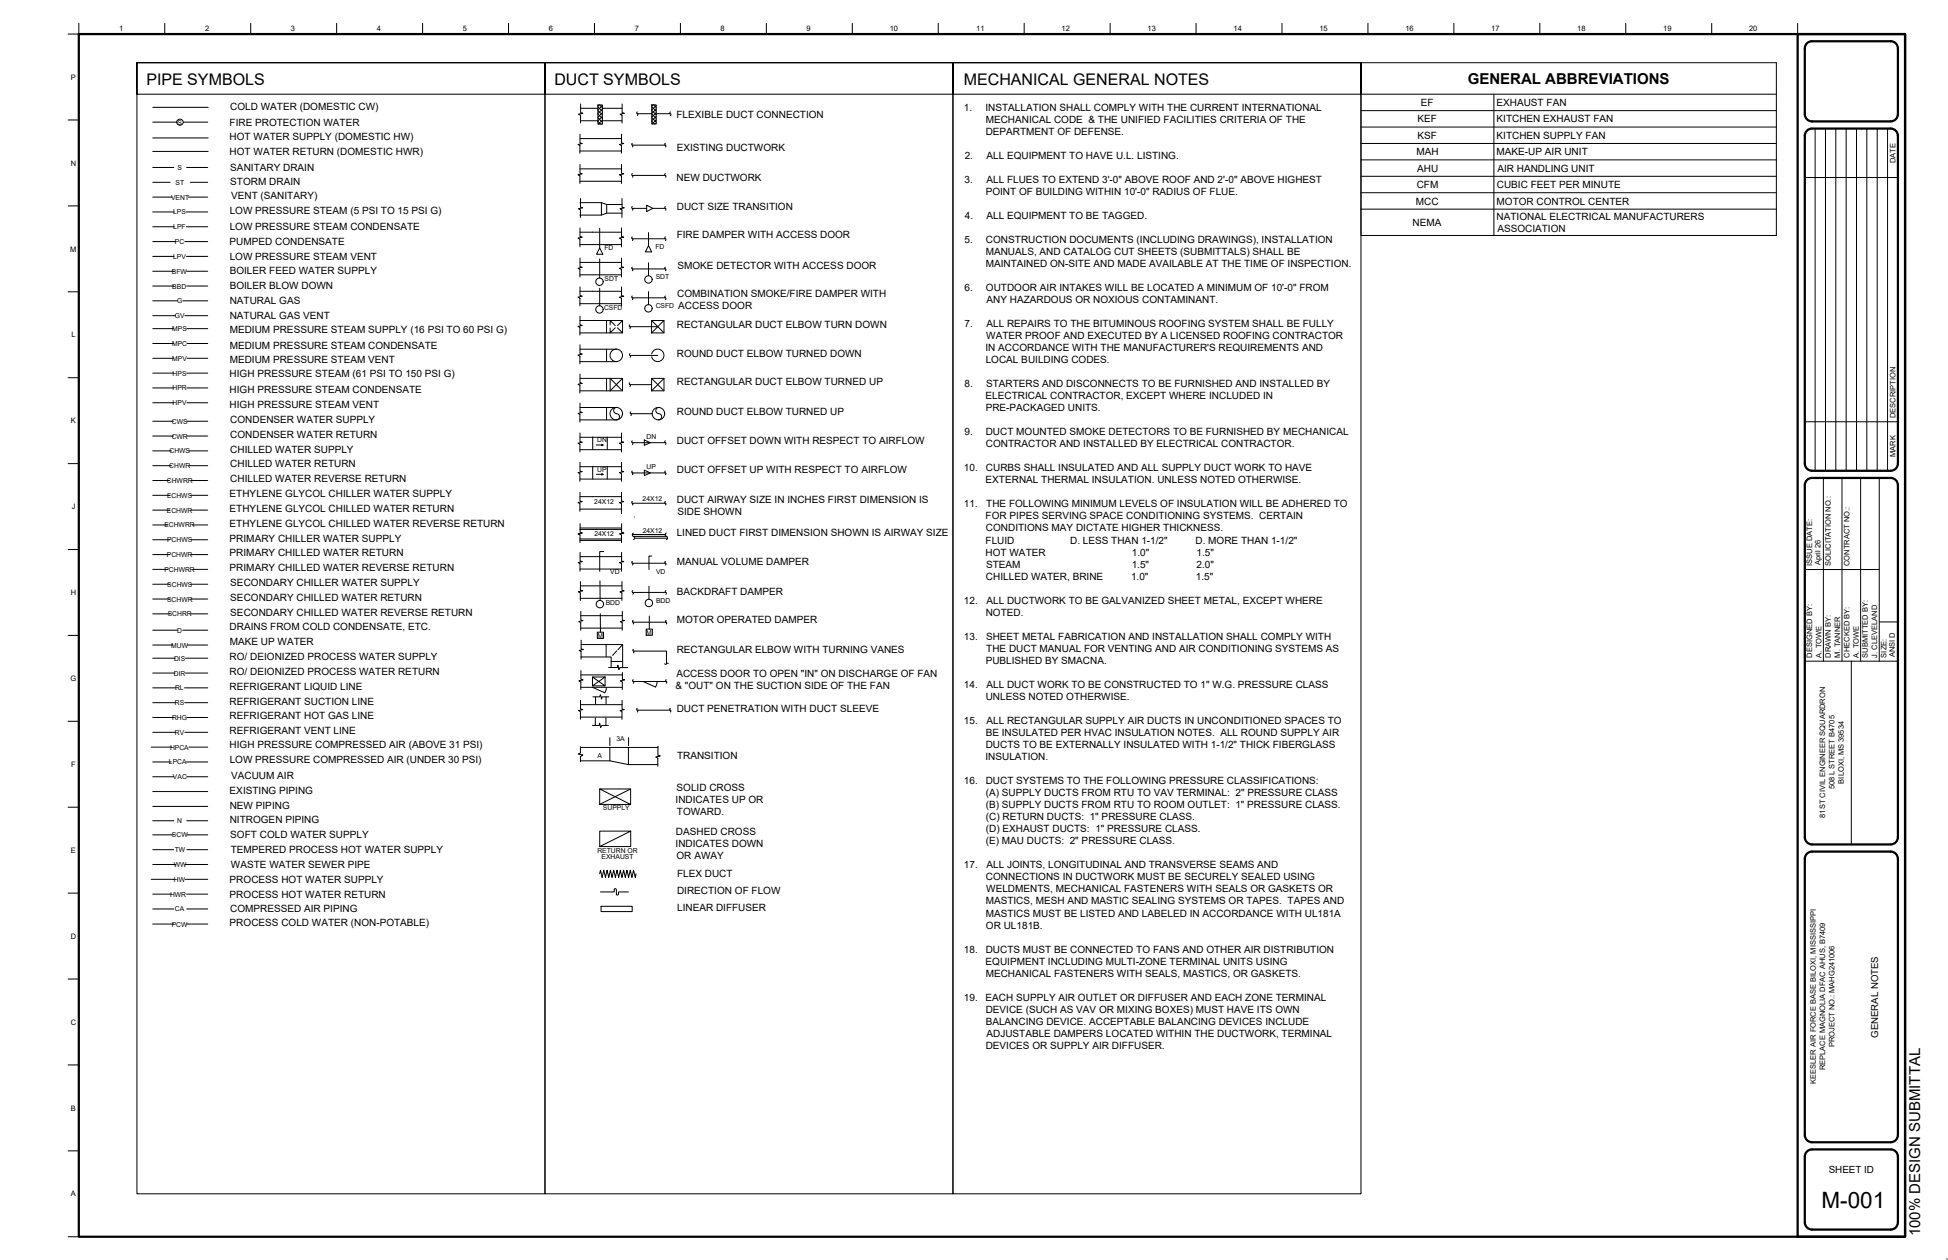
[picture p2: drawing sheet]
<svg xmlns="http://www.w3.org/2000/svg" width="864mm" height="559mm" viewBox="0 0 864 559" stroke-linecap="round" stroke-linejoin="round" font-family="sans-serif">
<defs><g id="words">
<text font-size="10" x="807.5" y="535.5">M-001</text>
<g font-size="7.1">
<text x="64.9" y="37.8">PIPE SYMBOLS</text>
<text x="245.8" y="37.8">DUCT SYMBOLS</text>
<text x="427.3" y="37.8">MECHANICAL GENERAL NOTES</text>
</g>
<g font-size="6.7">
<text x="650.7" y="37.2">GENERAL ABBREVIATIONS</text>
<text x="851.3" y="548.3" transform="rotate(-90 851.3 548.3)">100% DESIGN SUBMITTAL</text>
</g>
<g font-size="4.4">
<text x="629.9" y="47">EF</text>
<text x="663.4" y="47">EXHAUST FAN</text>
<text x="102.1" y="48.9">COLD WATER (DOMESTIC CW)</text>
<text x="299.9" y="52.3">FLEXIBLE DUCT CONNECTION</text>
<text x="427.3" y="49.1">1.</text>
<text x="436.9" y="49.1">INSTALLATION SHALL COMPLY WITH THE CURRENT INTERNATIONAL</text>
<text x="101.8" y="55.9">FIRE PROTECTION WATER</text>
<text x="437" y="54.4">MECHANICAL CODE &amp; THE UNIFIED FACILITIES CRITERIA OF THE</text>
<text x="437" y="59.8">DEPARTMENT OF DEFENSE.</text>
<text x="628.4" y="54.3">KEF</text>
<text x="663.5" y="54.3">KITCHEN EXHAUST FAN</text>
<text x="101.8" y="62.1">HOT WATER SUPPLY (DOMESTIC HW)</text>
<text x="628.4" y="61.6">KSF</text>
<text x="663.5" y="61.6">KITCHEN SUPPLY FAN</text>
<text x="101.8" y="68.7">HOT WATER RETURN (DOMESTIC HWR)</text>
<text x="300" y="67">EXISTING DUCTWORK</text>
<text x="427.7" y="70.4">2.</text>
<text x="437.3" y="70.4">ALL EQUIPMENT TO HAVE U.L. LISTING.</text>
<text x="627.9" y="68.9">MAH</text>
<text x="663.5" y="68.8">MAKE-UP AIR UNIT</text>
<text x="102.1" y="75.7">SANITARY DRAIN</text>
<text x="628.3" y="76.1">AHU</text>
<text x="663.8" y="76.1">AIR HANDLING UNIT</text>
<text x="102.1" y="82.3">STORM DRAIN</text>
<text x="300" y="80.5">NEW DUCTWORK</text>
<text x="427.6" y="81.1">3.</text>
<text x="437.3" y="81.1">ALL FLUES TO EXTEND 3'-0&quot; ABOVE ROOF AND 2'-0&quot; ABOVE HIGHEST</text>
<text x="628.1" y="83.4">CFM</text>
<text x="663.6" y="83.4">CUBIC FEET PER MINUTE</text>
<text x="102.5" y="88.4">VENT (SANITARY)</text>
<text x="437" y="86.4">POINT OF BUILDING WITHIN 10'-0&quot; RADIUS OF FLUE.</text>
<text x="101.9" y="95">LOW PRESSURE STEAM (5 PSI TO 15 PSI G)</text>
<text x="300" y="93">DUCT SIZE TRANSITION</text>
<text x="627.7" y="90.7">MCC</text>
<text x="663.5" y="90.7">MOTOR CONTROL CENTER</text>
<text x="101.9" y="102">LOW PRESSURE STEAM CONDENSATE</text>
<text x="427.7" y="97.1">4.</text>
<text x="437.3" y="97.1">ALL EQUIPMENT TO BE TAGGED.</text>
<text x="626.2" y="100.2">NEMA</text>
<text x="663.5" y="97.5">NATIONAL ELECTRICAL MANUFACTURERS</text>
<text x="300" y="105.6">FIRE DAMPER WITH ACCESS DOOR</text>
<text x="427.6" y="107.7">5.</text>
<text x="437.1" y="107.7">CONSTRUCTION DOCUMENTS (INCLUDING DRAWINGS), INSTALLATION</text>
<text x="663.8" y="102.8">ASSOCIATION</text>
<text x="101.8" y="108.6">PUMPED CONDENSATE</text>
<text x="437" y="113.1">MANUALS, AND CATALOG CUT SHEETS (SUBMITTALS) SHALL BE</text>
<text x="101.9" y="115.1">LOW PRESSURE STEAM VENT</text>
<text x="300.3" y="119.1">SMOKE DETECTOR WITH ACCESS DOOR</text>
<text x="437" y="118.4">MAINTAINED ON-SITE AND MADE AVAILABLE AT THE TIME OF INSPECTION.</text>
<text x="101.9" y="121.7">BOILER FEED WATER SUPPLY</text>
<text x="101.9" y="128.3">BOILER BLOW DOWN</text>
<text x="300.3" y="131.8">COMBINATION SMOKE/FIRE DAMPER WITH</text>
<text x="427.6" y="129">6.</text>
<text x="437.1" y="129">OUTDOOR AIR INTAKES WILL BE LOCATED A MINIMUM OF 10'-0&quot; FROM</text>
<text x="101.9" y="134.9">NATURAL GAS</text>
<text x="300.7" y="137.2">ACCESS DOOR</text>
<text x="437.3" y="134.4">ANY HAZARDOUS OR NOXIOUS CONTAMINANT.</text>
<text x="101.9" y="141.5">NATURAL GAS VENT</text>
<text x="101.9" y="147.6">MEDIUM PRESSURE STEAM SUPPLY (16 PSI TO 60 PSI G)</text>
<text x="300" y="145.7">RECTANGULAR DUCT ELBOW TURN DOWN</text>
<text x="427.6" y="145">7.</text>
<text x="437.3" y="145">ALL REPAIRS TO THE BITUMINOUS ROOFING SYSTEM SHALL BE FULLY</text>
<text x="101.9" y="154.6">MEDIUM PRESSURE STEAM CONDENSATE</text>
<text x="436.9" y="155.7">IN ACCORDANCE WITH THE MANUFACTURER'S REQUIREMENTS AND</text>
<text x="437.3" y="150.4">WATER PROOF AND EXECUTED BY A LICENSED ROOFING CONTRACTOR</text>
<text x="101.9" y="161.2">MEDIUM PRESSURE STEAM VENT</text>
<text x="300" y="158.3">ROUND DUCT ELBOW TURNED DOWN</text>
<text x="437" y="161.1">LOCAL BUILDING CODES.</text>
<text x="101.8" y="167.3">HIGH PRESSURE STEAM (61 PSI TO 150 PSI G)</text>
<text x="300" y="170.9">RECTANGULAR DUCT ELBOW TURNED UP</text>
<text x="427.6" y="171.7">8.</text>
<text x="437.1" y="171.7">STARTERS AND DISCONNECTS TO BE FURNISHED AND INSTALLED BY</text>
<text x="101.8" y="174.4">HIGH PRESSURE STEAM CONDENSATE</text>
<text x="437" y="177.1">ELECTRICAL CONTRACTOR, EXCEPT WHERE INCLUDED IN</text>
<text x="101.8" y="180.9">HIGH PRESSURE STEAM VENT</text>
<text x="300" y="184">ROUND DUCT ELBOW TURNED UP</text>
<text x="437" y="182.4">PRE-PACKAGED UNITS.</text>
<text x="102.1" y="187.5">CONDENSER WATER SUPPLY</text>
<text x="102.1" y="194.1">CONDENSER WATER RETURN</text>
<text x="300" y="196.9">DUCT OFFSET DOWN WITH RESPECT TO AIRFLOW</text>
<text x="427.6" y="193">9.</text>
<text x="437" y="193">DUCT MOUNTED SMOKE DETECTORS TO BE FURNISHED BY MECHANICAL</text>
<text x="102.1" y="200.7">CHILLED WATER SUPPLY</text>
<text x="437.1" y="198.4">CONTRACTOR AND INSTALLED BY ELECTRICAL CONTRACTOR.</text>
<text x="102.1" y="207.3">CHILLED WATER RETURN</text>
<text x="300" y="209.7">DUCT OFFSET UP WITH RESPECT TO AIRFLOW</text>
<text x="427.3" y="209">10.</text>
<text x="437.1" y="209">CURBS SHALL INSULATED AND ALL SUPPLY DUCT WORK TO HAVE</text>
<text x="102.1" y="213.8">CHILLED WATER REVERSE RETURN</text>
<text x="437" y="214.4">EXTERNAL THERMAL INSULATION. UNLESS NOTED OTHERWISE.</text>
<text x="101.8" y="220.4">ETHYLENE GLYCOL CHILLER WATER SUPPLY</text>
<text x="101.8" y="227">ETHYLENE GLYCOL CHILLED WATER RETURN</text>
<text x="300" y="223.1">DUCT AIRWAY SIZE IN INCHES FIRST DIMENSION IS</text>
<text x="427.3" y="225">11.</text>
<text x="437.2" y="225">THE FOLLOWING MINIMUM LEVELS OF INSULATION WILL BE ADHERED TO</text>
<text x="101.8" y="233.6">ETHYLENE GLYCOL CHILLED WATER REVERSE RETURN</text>
<text x="300.3" y="228.4">SIDE SHOWN</text>
<text x="437" y="230.4">FOR PIPES SERVING SPACE CONDITIONING SYSTEMS. CERTAIN</text>
<text x="300" y="237.7">LINED DUCT FIRST DIMENSION SHOWN IS AIRWAY SIZE</text>
<text x="437.1" y="235.7">CONDITIONS MAY DICTATE HIGHER THICKNESS.</text>
<text x="101.8" y="240.2">PRIMARY CHILLER WATER SUPPLY</text>
<text x="437" y="241">FLUID</text>
<text x="474.4" y="241">D. LESS THAN 1-1/2&quot;</text>
<text x="530" y="241">D. MORE THAN 1-1/2&quot;</text>
<text x="101.8" y="246.7">PRIMARY CHILLED WATER RETURN</text>
<text x="300" y="250.8">MANUAL VOLUME DAMPER</text>
<text x="437" y="246.4">HOT WATER</text>
<text x="437.1" y="251.8">STEAM</text>
<text x="501.7" y="251.8">1.5&quot;</text>
<text x="501.8" y="246.4">1.0&quot;</text>
<text x="530.4" y="251.8">2.0&quot;</text>
<text x="530.5" y="246.4">1.5&quot;</text>
<text x="101.8" y="253.3">PRIMARY CHILLED WATER REVERSE RETURN</text>
<text x="437.1" y="257.1">CHILLED WATER, BRINE</text>
<text x="501.4" y="257.1">1.0&quot;</text>
<text x="530.1" y="257.1">1.5&quot;</text>
<text x="102.1" y="259.9">SECONDARY CHILLER WATER SUPPLY</text>
<text x="300.1" y="263.7">BACKDRAFT DAMPER</text>
<text x="102.1" y="266.5">SECONDARY CHILLED WATER RETURN</text>
<text x="427.3" y="267.7">12.</text>
<text x="437.3" y="267.7">ALL DUCTWORK TO BE GALVANIZED SHEET METAL, EXCEPT WHERE</text>
<text x="102.1" y="273">SECONDARY CHILLED WATER REVERSE RETURN</text>
<text x="437" y="273.1">NOTED.</text>
<text x="101.8" y="279.3">DRAINS FROM COLD CONDENSATE, ETC.</text>
<text x="300" y="276.5">MOTOR OPERATED DAMPER</text>
<text x="101.9" y="286.2">MAKE UP WATER</text>
<text x="427.3" y="283.7">13.</text>
<text x="437.1" y="283.7">SHEET METAL FABRICATION AND INSTALLATION SHALL COMPLY WITH</text>
<text x="101.8" y="292.8">RO/ DEIONIZED PROCESS WATER SUPPLY</text>
<text x="300" y="289.8">RECTANGULAR ELBOW WITH TURNING VANES</text>
<text x="437.2" y="289.1">THE DUCT MANUAL FOR VENTING AND AIR CONDITIONING SYSTEMS AS</text>
<text x="101.8" y="299.4">RO/ DEIONIZED PROCESS WATER RETURN</text>
<text x="437" y="294.4">PUBLISHED BY SMACNA.</text>
<text x="101.8" y="305.8">REFRIGERANT LIQUID LINE</text>
<text x="299.5" y="305.7">&amp; &quot;OUT&quot; ON THE SUCTION SIDE OF THE FAN</text>
<text x="299.8" y="300.3">ACCESS DOOR TO OPEN &quot;IN&quot; ON DISCHARGE OF FAN</text>
<text x="427.3" y="305.1">14.</text>
<text x="437.3" y="305.1">ALL DUCT WORK TO BE CONSTRUCTED TO 1&quot; W.G. PRESSURE CLASS</text>
<text x="437" y="310.4">UNLESS NOTED OTHERWISE.</text>
<text x="101.8" y="312.5">REFRIGERANT SUCTION LINE</text>
<text x="300" y="316">DUCT PENETRATION WITH DUCT SLEEVE</text>
<text x="101.8" y="319.1">REFRIGERANT HOT GAS LINE</text>
<text x="427.3" y="321">15.</text>
<text x="437.3" y="321">ALL RECTANGULAR SUPPLY AIR DUCTS IN UNCONDITIONED SPACES TO</text>
<text x="101.8" y="325.7">REFRIGERANT VENT LINE</text>
<text x="437" y="326.4">BE INSULATED PER HVAC INSULATION NOTES. ALL ROUND SUPPLY AIR</text>
<text x="101.8" y="331.8">HIGH PRESSURE COMPRESSED AIR (ABOVE 31 PSI)</text>
<text x="437" y="331.7">DUCTS TO BE EXTERNALLY INSULATED WITH 1-1/2&quot; THICK FIBERGLASS</text>
<text x="101.9" y="338.4">LOW PRESSURE COMPRESSED AIR (UNDER 30 PSI)</text>
<text x="300.1" y="336.7">TRANSITION</text>
<text x="436.9" y="337.1">INSULATION.</text>
<text x="102.5" y="345.4">VACUUM AIR</text>
<text x="427.3" y="347.7">16.</text>
<text x="437" y="347.7">DUCT SYSTEMS TO THE FOLLOWING PRESSURE CLASSIFICATIONS:</text>
<text x="101.8" y="352">EXISTING PIPING</text>
<text x="300" y="350.6">SOLID CROSS</text>
<text x="437" y="353.1">(A) SUPPLY DUCTS FROM RTU TO VAV TERMINAL: 2&quot; PRESSURE CLASS</text>
<text x="101.9" y="358.6">NEW PIPING</text>
<text x="299.5" y="356">INDICATES UP OR</text>
<text x="437" y="358.4">(B) SUPPLY DUCTS FROM RTU TO ROOM OUTLET: 1&quot; PRESSURE CLASS.</text>
<text x="101.9" y="365.1">NITROGEN PIPING</text>
<text x="300.1" y="361.3">TOWARD.</text>
<text x="437" y="363.8">(C) RETURN DUCTS: 1&quot; PRESSURE CLASS.</text>
<text x="102.1" y="371.7">SOFT COLD WATER SUPPLY</text>
<text x="299.7" y="370.3">DASHED CROSS</text>
<text x="437" y="369.1">(D) EXHAUST DUCTS: 1&quot; PRESSURE CLASS.</text>
<text x="299.5" y="375.7">INDICATES DOWN</text>
<text x="437" y="374.5">(E) MAU DUCTS: 2&quot; PRESSURE CLASS.</text>
<text x="102.3" y="378.3">TEMPERED PROCESS HOT WATER SUPPLY</text>
<text x="299.9" y="381">OR AWAY</text>
<text x="102.4" y="384.9">WASTE WATER SEWER PIPE</text>
<text x="300.1" y="388.9">FLEX DUCT</text>
<text x="427.3" y="385.1">17.</text>
<text x="437.3" y="385.1">ALL JOINTS, LONGITUDINAL AND TRANSVERSE SEAMS AND</text>
<text x="101.8" y="391.5">PROCESS HOT WATER SUPPLY</text>
<text x="437.1" y="390.4">CONNECTIONS IN DUCTWORK MUST BE SECURELY SEALED USING</text>
<text x="437.3" y="395.8">WELDMENTS, MECHANICAL FASTENERS WITH SEALS OR GASKETS OR</text>
<text x="101.8" y="398">PROCESS HOT WATER RETURN</text>
<text x="300.2" y="396.4">DIRECTION OF FLOW</text>
<text x="437" y="401.1">MASTICS, MESH AND MASTIC SEALING SYSTEMS OR TAPES. TAPES AND</text>
<text x="102.1" y="404.6">COMPRESSED AIR PIPING</text>
<text x="300.2" y="403.8">LINEAR DIFFUSER</text>
<text x="437" y="406.5">MASTICS MUST BE LISTED AND LABELED IN ACCORDANCE WITH UL181A</text>
<text x="101.8" y="410.7">PROCESS COLD WATER (NON-POTABLE)</text>
<text x="437.1" y="411.8">OR UL181B.</text>
<text x="427.3" y="422.5">18.</text>
<text x="437" y="422.5">DUCTS MUST BE CONNECTED TO FANS AND OTHER AIR DISTRIBUTION</text>
<text x="437" y="427.8">EQUIPMENT INCLUDING MULTI-ZONE TERMINAL UNITS USING</text>
<text x="437" y="433.2">MECHANICAL FASTENERS WITH SEALS, MASTICS, OR GASKETS.</text>
<text x="427.3" y="443.8">19.</text>
<text x="437" y="443.8">EACH SUPPLY AIR OUTLET OR DIFFUSER AND EACH ZONE TERMINAL</text>
<text x="437" y="449.2">DEVICE (SUCH AS VAV OR MIXING BOXES) MUST HAVE ITS OWN</text>
<text x="437" y="454.5">BALANCING DEVICE. ACCEPTABLE BALANCING DEVICES INCLUDE</text>
<text x="437.3" y="459.8">ADJUSTABLE DAMPERS LOCATED WITHIN THE DUCTWORK, TERMINAL</text>
<text x="437" y="465.2">DEVICES OR SUPPLY AIR DIFFUSER.</text>
<text x="810.7" y="520.2">SHEET ID</text>
</g>
<text font-size="4.3" x="832.6" y="460.2" transform="rotate(-90 832.6 460.2)">GENERAL NOTES</text>
<g font-size="3.3">
<text x="52.9" y="13.9">1</text>
<text x="90.9" y="13.9">2</text>
<text x="129" y="13.9">3</text>
<text x="167.1" y="13.9">4</text>
<text x="205.2" y="13.9">5</text>
<text x="243.3" y="13.9">6</text>
<text x="281.4" y="13.9">7</text>
<text x="319.5" y="13.9">8</text>
<text x="357.6" y="13.9">9</text>
<text x="394.5" y="13.9">10</text>
<text x="432.8" y="13.9">11</text>
<text x="470.7" y="13.9">12</text>
<text x="508.8" y="13.9">13</text>
<text x="546.9" y="13.9">14</text>
<text x="584.9" y="13.9">15</text>
<text x="623" y="13.9">16</text>
<text x="661.1" y="13.9">17</text>
<text x="699.2" y="13.9">18</text>
<text x="737.3" y="13.9">19</text>
<text x="775.4" y="13.9">20</text>
<text x="31.5" y="35.3">P</text>
<text x="31.4" y="73.4">N</text>
<text x="840.3" y="72.3" transform="rotate(-90 840.3 72.3)">DATE</text>
<text x="31.1" y="111.5">M</text>
<text x="31.7" y="149.6">L</text>
<text x="840.3" y="185.5" transform="rotate(-90 840.3 185.5)">DESCRIPTION</text>
<text x="31.4" y="187.7">K</text>
<text x="840.3" y="202.7" transform="rotate(-90 840.3 202.7)">MARK</text>
<text x="31.9" y="225.8">J</text>
<text x="803.4" y="251" transform="rotate(-90 803.4 251)">ISSUE DATE:</text>
<text x="807.1" y="250.8" transform="rotate(-90 807.1 250.8)">April 26</text>
<text x="811.6" y="251" transform="rotate(-90 811.6 251)">SOLICITATION NO.:</text>
<text x="819.9" y="251" transform="rotate(-90 819.9 251)">CONTRACT NO.:</text>
<text x="31.4" y="263.9">H</text>
<text x="803.4" y="291.6" transform="rotate(-90 803.4 291.6)">DESIGNED BY:</text>
<text x="807.5" y="291.6" transform="rotate(-90 807.5 291.6)">A. TOWE</text>
<text x="811.6" y="291.6" transform="rotate(-90 811.6 291.6)">DRAWN BY:</text>
<text x="815.7" y="291.6" transform="rotate(-90 815.7 291.6)">M. TANNER</text>
<text x="819.9" y="291.6" transform="rotate(-90 819.9 291.6)">CHECKED BY:</text>
<text x="824" y="291.6" transform="rotate(-90 824 291.6)">A. TOWE</text>
<text x="828.1" y="291.6" transform="rotate(-90 828.1 291.6)">SUBMITTED BY:</text>
<text x="832.3" y="291.6" transform="rotate(-90 832.3 291.6)">J. CLEVELAND</text>
<text x="836.4" y="291.6" transform="rotate(-90 836.4 291.6)">SIZE:</text>
<text x="840.1" y="291.4" transform="rotate(-90 840.1 291.4)">ANSI D</text>
<text x="31.2" y="302">G</text>
<text x="31.6" y="340.1">F</text>
<text x="817.4" y="347.5" transform="rotate(-90 817.4 347.5)">BILOXI, MS 39534</text>
<text x="813.3" y="350.1" transform="rotate(-90 813.3 350.1)">508 L STREET B4705</text>
<text x="809.1" y="362.7" transform="rotate(-90 809.1 362.7)">81ST CIVIL ENGINEER SQUARDRON</text>
<text x="31.5" y="378.2">E</text>
<text x="31.3" y="416.3">D</text>
<text x="31.3" y="454.4">C</text>
<text x="813.3" y="464.5" transform="rotate(-90 813.3 464.5)">PROJECT NO.: MAHG241006</text>
<text x="809.1" y="474.7" transform="rotate(-90 809.1 474.7)">REPLACE MAGNOLIA DFAC AHUS, B7409</text>
<text x="805" y="480.6" transform="rotate(-90 805 480.6)">KEESLER AIR FORCE BASE BILOXI, MISSISSIPPI</text>
<text x="31.5" y="492.5">B</text>
<text x="31.4" y="530.6">A</text>
</g>
<g font-size="3">
<text x="78.7" y="55.3">S</text>
<text x="78.7" y="75.4">S</text>
<text x="77.8" y="82">ST</text>
<text x="75.9" y="88.5">VENT</text>
<text x="76.7" y="95.1">LPS</text>
<text x="76.8" y="101.7">LPF</text>
<text x="77.6" y="108.2">PC</text>
<text x="268" y="111.1">FD</text>
<text x="290.6" y="110.6">FD</text>
<text x="76.7" y="114.8">LPV</text>
<text x="76.2" y="121.4">BFW</text>
<text x="268.1" y="124.4">SDT</text>
<text x="290.7" y="124">SDT</text>
<text x="76.4" y="128">BBD</text>
<text x="78.5" y="134.5">G</text>
<text x="267.8" y="137.4">CSFD</text>
<text x="290.7" y="136.8">CSFD</text>
<text x="77.5" y="141.1">GV</text>
<text x="76.4" y="146.9">MPS</text>
<text x="76.3" y="153.5">MPC</text>
<text x="76.4" y="160">MPV</text>
<text x="76.5" y="166.6">HPS</text>
<text x="76.5" y="173.2">HPR</text>
<text x="76.5" y="179.7">HPV</text>
<text x="76.2" y="187.9">CWS</text>
<text x="76.1" y="194.5">CWR</text>
<text x="264.7" y="196.2">DN</text>
<text x="286.6" y="194.6">DN</text>
<text x="75.1" y="201.1">CHWS</text>
<text x="75" y="207.6">CHWR</text>
<text x="264.7" y="209.3">UP</text>
<text x="286.6" y="208">UP</text>
<text x="74" y="214.2">CHWRR</text>
<text x="74" y="220.8">ECHWS</text>
<text x="74" y="227.4">ECHWR</text>
<text x="263.5" y="223.7">24X12</text>
<text x="284.9" y="222.3">24X12</text>
<text x="72.9" y="233.9">ECHWRR</text>
<text x="263.5" y="237.6">24X12</text>
<text x="284.9" y="236.2">24X12</text>
<text x="74.1" y="240.5">PCHWS</text>
<text x="74" y="247.1">PCHWR</text>
<text x="72.9" y="253.6">PCHWRR</text>
<text x="270.5" y="254.5">VD</text>
<text x="290.9" y="254.4">VD</text>
<text x="74.1" y="260.2">SCHWS</text>
<text x="74.1" y="266.8">SCHWR</text>
<text x="268.6" y="268.1">BDD</text>
<text x="290.8" y="267.4">BDD</text>
<text x="74.4" y="273.3">SCHRR</text>
<text x="78.6" y="280.6">D</text>
<text x="286.5" y="281.5">M</text>
<text x="75.9" y="287.2">MUW</text>
<text x="264.8" y="282.9">M</text>
<text x="77.2" y="293">DIS</text>
<text x="77.1" y="299.6">DIR</text>
<text x="77.6" y="306.2">RL</text>
<text x="77.5" y="312.8">RS</text>
<text x="76.3" y="319.3">RHG</text>
<text x="77.5" y="325.9">RV</text>
<text x="273.3" y="328.4">3A</text>
<text x="75.4" y="332.5">HPCA</text>
<text x="74.9" y="339">LPCA</text>
<text x="264.9" y="336.4">A</text>
<text x="76.7" y="345.6">VAC</text>
<text x="267.3" y="359.3">SUPPLY</text>
<text x="78.6" y="365.1">N</text>
<text x="76.2" y="371.4">SCW</text>
<text x="77.4" y="378">TW</text>
<text x="264.8" y="378.1">RETURN OR</text>
<text x="266.7" y="381.1">EXHAUST</text>
<text x="77" y="384.5">WW</text>
<text x="77.1" y="391.1">HW</text>
<text x="75.4" y="397.7">HWR</text>
<text x="77.5" y="404.2">CA</text>
<text x="76.1" y="410.9">PCW</text>
</g>
</g></defs>
<!-- layer: 0 -->
<g fill="none" stroke="#000" stroke-width=".44">
<path d="M34.9 10.4v4.7h-4.7M73 10.4v4.7M111.1 10.4v4.7M149.2 10.4v4.7M187.3 10.4v4.7M225.4 10.4v4.7M263.5 10.4v4.7M301.6 10.4v4.7M339.7 10.4v4.7M377.8 10.4v4.7M415.9 10.4v4.7M454 10.4v4.7"/>
<path d="M492.1 10.4v4.7M530.2 10.4v4.7M568.3 10.4v4.7M606.4 10.4v4.7M644.5 10.4v4.7M682.6 10.4v4.7M720.7 10.4v4.7M758.8 10.4v4.7M796.9 10.4v4.7M60.7 27.8v14h180.9v-14h-180.9h180.9v501.6h-180.9zM241.6 27.8v14h180.9v-14h-180.9h180.9v501.6h-180.9zM422.5 27.8v14h180.9v-14h-180.9h180.9v501.6h-180.9z"/>
<path d="M603.4 27.8h184.1v76.6h-184.1zM30.2 53.2h4.7M67.7 54.2h10.8M67.7 47.6h24.6M81.3 54.2h10.8M257.1 59.5v3.9l1 .2-1.9 .5 .9 .5v3.3M257.3 53.6h7.8M257.4 51.2v3.3M257.4 46.1v3.9l1 .2-1.9 .5 .9 .5M257.4 48h7.7M265.1 46.5h1.9v8.5h-1.9zM265.1 53.8l1.2 1.2"/>
<path d="M265.1 52.2l1.9 2M265.1 50.6l1.9 2M265.1 49l1.9 1.9M265.1 47.4l1.9 1.9M265.7 46.5l-.6 .6M265.9 46.5l1.1 1.2M267 46.8l-1.9 2M267 48.4l-1.9 2M267 50l-1.9 2M267 51.6l-1.9 2M267 53.3l-1.7 1.7M267 54.9l-.1 .1"/>
<path d="M267 53.6h8.8M267 48h8.8M275.5 59.5v3.9l1 .2-1.9 .5 .9 .5v3.3M275.8 46.1v3.9l1 .2-1.9 .5 .9 .5v3.3M282.5 50.4l.3 .4-.3 .4M282.5 49.7l-.2 .3 .2 .4M282.5 50.4h6.4M288.9 46.5h2v8.5h-2zM288.9 53.8l1.2 1.2M288.9 52.2l2 1.9M288.9 50.6l2 1.9M288.9 49l2 1.9"/>
<path d="M288.9 47.3l2 2M289.5 46.5l-.6 .6M289.7 46.5l1.2 1.2M290.9 50.4h6.3M290.9 46.8l-2 1.9M290.9 48.4l-2 1.9M290.9 50l-2 1.9M290.9 51.6l-2 2M290.9 53.2l-1.8 1.8M290.9 54.8l-.2 .2M297.2 50.4l.3 .4-.3 .4M297.2 49.7l-.3 .3 .3 .4"/>
<path d="M603.4 41.8h184.1M603.4 49.1h184.1M603.4 56.3h184.1M662.3 41.8v62.6M804.7 57v151.8M809.3 57v151.8M813.9 57v151.8M818.5 57v151.8M823 57v151.8M827.6 57v151.8M832.2 57v151.8M836.8 57v151.8"/>
<path d="M67.7 61.2h24.6M67.7 67.2h24.6M67.7 74.3h9.4M82.7 74.3h9.4M257.1 67h18.4M257.1 72.9v3.9l1 .3-1.9 .4 .9 .5v3.4M257.1 74.9h18.4M257.1 61.5h18.4M275.5 73v3.8l1 .3-1.9 .4 .9 .5v3.4M280.3 77.8l.3 .4-.3 .4M280.3 77l-.2 .4 .2 .4M280.3 64.4l.3 .3-.3 .5"/>
<path d="M280.3 63.6l-.2 .4 .2 .4M280.3 77.8h14.7M280.3 64.4h14.7M295 77.8l.2 .4-.2 .4M295 77l-.3 .4 .3 .4M295 64.4l.2 .3-.2 .5M295 63.6l-.3 .4 .3 .4M603.4 63.6h184.1M603.4 70.9h184.1M603.4 78.2h184.1M800.1 78.7h41.3M30.2 91.3h4.7"/>
<path d="M67.7 87.4h8.6M67.7 94h9.5M67.7 80.9h7.7M82.6 94h9.5M83.5 87.4h8.6M84.4 80.9h7.7M257.1 95.4h9.5M257.1 80.4h18.4M257.1 89.9h9.5v5.5l2.4-.9h6.8M257.4 88v3.9l.9 .3-1.8 .4 .9 .5-.1 3.4M266.6 89.9l2.4 .8v1.9M269 90.7h6.8"/>
<path d="M269 92.6v1.9M275.8 88v3.9l1 .3-2 .4 1 .5-.1 3.4M280.3 92.4l.3 .4-.3 .4M280.3 91.6l-.2 .4 .2 .4M280.3 92.4h6.4M286.7 91l2.8 1.4-2.8 1.4zM289.5 92.4h5.5M295 92.4l.2 .4-.2 .4M295 91.6l-.3 .4 .3 .4M603.4 85.5h184.1M603.4 92.8h184.1M67.7 113.7h9.5"/>
<path d="M67.7 107.1h10.2M67.7 100.6h9.5M81.9 107.1h10.2M82.6 100.6h9.5M82.7 113.7h9.4M257.1 108.5h18.4M257.1 114.4v3.9l1 .3-1.9 .4 .9 .5v3.4M257.1 101v3.9l1 .3-1.9 .4 .9 .5v3.4M257.1 116.4h18.4M257.1 103h18.4M262.8 102.9v.1M265.9 110l1.4 2.8h-2.8z"/>
<path d="M265.9 101.2v8.8M265.9 114.8v8.5M275.5 114.4v3.9l1 .3-1.9 .4 .9 .5v3.4M275.5 101v3.9l1 .3-1.9 .4 .9 .5v3.4M280.3 119.3l.3 .4-.3 .4M280.3 118.5l-.2 .4 .2 .4M280.3 105.9l.3 .4-.3 .4M280.3 105.1l-.2 .4 .2 .4M280.3 105.9h14.7M280.3 119.3h14.7M287.5 108.9l1.4 2.8h-2.8zM287.5 103.1v5.8"/>
<path d="M287.5 116.5v5.8M295 119.3l.2 .4-.2 .4M295 118.5l-.3 .4 .3 .4M295 105.9l.2 .4-.2 .4M295 105.1l-.3 .4 .3 .4M30.2 129.4h4.7M67.7 140h10.2M67.7 133.4h11M67.7 120.3h9.4M67.7 126.9h9.4M81 133.4h11.1M82 140h10.1"/>
<path d="M82.7 120.3h9.4M82.7 126.9h9.4M257.1 121.9h18.4M257.1 134.7h18.4M257.1 127.2v3.9l1 .3-1.9 .4 .9 .5v3.4M257.1 129.2h18.4M262.8 129.1v.1M265.9 127.8v7.8M275.5 127.2v3.9l1 .3-1.9 .4 .9 .5v3.4M280.3 132.1l.3 .3-.3 .4M280.3 131.3l-.2 .4 .2 .4M280.3 132.1h14.7"/>
<path d="M287.5 129.3v5.8M295 132.1l.2 .3-.2 .4M295 131.3l-.3 .4 .3 .4M67.7 145.8h9.2M67.7 158.9h9.2M67.7 152.3h9.2M82.8 145.8h9.3M82.9 152.3h9.2M82.9 158.9h9.2M257.1 142.1h18.9l-2.3 2.3M257.1 140.2v3.9l1 .2-1.9 .5 .9 .5v3.3M257.1 152.9v3.9l1 .3-1.9 .4 .9 .5v3.4"/>
<path d="M257.1 154.9h16.1M268.9 142.1v5.5M268.9 154.9v5.5M270.5 144.1v-2l2.3 2.3M272.8 145.4l-2.3 2.2v-2.1M273.2 154.8a2.76 2.76 0 0 0-2.8 2.8 2.76 2.76 0 0 0 2.8 2.8M273.2 154.8a2.76 2.76 0 0 1 2.8 2.8 2.76 2.76 0 0 1-2.8 2.8M273.7 145.4l2.3 2.2h-18.9M276 142.1v5.5M279.2 144.9l.3 .3-.3 .4M279.2 144.1l-.2 .4 .2 .4M279.2 144.9h12.4"/>
<path d="M279.3 157.6l.3 .4-.3 .4M279.3 156.8l-.2 .4 .2 .4M279.3 157.6h12.3M288.9 142.1h5.5v5.5h-5.5zM288.9 142.1l5.5 5.5M288.9 157a2.76 2.76 0 0 1 4.2-1.7 2.76 2.76 0 0 1 0 4.6 2.76 2.76 0 0 1-4.2-1.7M294.4 142.1l-5.5 5.5M30.2 167.5h4.7M67.7 165.5h9.3M67.7 172h9.3M67.7 178.6h9.2M82.8 165.5h9.3"/>
<path d="M82.8 172h9.3M82.8 178.6h9.3M257.1 160.4h16.1M257.1 167.8h13.4l5.5 5.5M257.1 165.9v3.9l1 .2-1.9 .4 .9 .6v3.3M257.1 178.8v3.9l1 .2-1.9 .4 .9 .6v3.3M268.9 167.8v5.5M270.5 167.8h5.5v5.5h-5.5zM276 167.8l-5.5 5.5h-13.4M279.2 170.6l.3 .3-.3 .4M279.2 169.8l-.2 .4 .2 .4M279.2 170.6h9.7"/>
<path d="M288.9 167.8h5.5v5.5h-5.5zM288.9 167.8l5.5 5.5M294.4 167.8l-5.5 5.5M67.7 186.8h9.2M67.7 193.4h9.2M67.7 200h8.4M82.8 186.8h9.3M82.8 193.4h9.3M83.8 200h8.3M257.1 199.4h18.4M257.1 192v3.9l1 .2-1.9 .5 .9 .5v3.3M257.1 180.7h16.1"/>
<path d="M257.1 193.9h18.4M262.8 193.9v5.5M264.4 197.3h2.4M266.8 197l.7 .3-.7 .3zM268.9 180.7v5.5M269.2 193.9v5.5M273.2 180.7a1.49 1.49 0 0 0-1.1 1.8 1.49 1.49 0 0 0 1.8 1.1 1.39 1.39 0 0 1 .7 1.6 1.39 1.39 0 0 1-1.4 1h-16.1M275.5 192v3.9l1 .2-1.9 .5 .9 .5v3.3M279.7 183.5l.2 .4-.2 .4M279.7 182.7l-.3 .4 .3 .4M279.7 183.5h9.5M280.3 196.3l.3 .4-.3 .4"/>
<path d="M280.3 195.5l-.2 .4 .2 .4M280.3 196.3h14.7M285.6 195.1l2.7 1.2-2.7 1.2zM291.9 180.7a1.5 1.5 0 0 0-1.1 1.8 1.5 1.5 0 0 0 1.8 1.1 1.39 1.39 0 0 1 .7 1.6 1.39 1.39 0 0 1-1.4 1M295 196.3l.2 .4-.2 .4M295 195.5l-.3 .4 .3 .4M800.1 187h41.3M30.2 205.6h4.7M67.7 213.1h7.5M67.7 219.7h7.6M67.7 206.5h8.4M83.8 206.5h8.3"/>
<path d="M84.5 219.7h7.6M84.6 213.1h7.5M257.1 212.5h18.4M257.1 205v3.9l1 .3-1.9 .4 .9 .5v3.4M257.1 218.3v3.9l1 .3-1.9 .4 .9 .5v3.4M257.1 207h18.4M262.8 207v5.4M264.4 210.4h2.4M266.8 210.1l.7 .3-.7 .3zM269.2 206.9v5.5M275.5 218.3v3.9l1 .3-1.9 .4 .9 .5v4.4M275.5 205v3.9l1 .3-1.9 .4 .9 .5v3.4"/>
<path d="M280.3 209.7l.3 .4-.3 .4M280.3 208.9l-.2 .4 .2 .4M280.3 209.7h14.7M285.6 208.5l2.7 1.2-2.7 1.2zM295 209.7l.2 .4-.2 .4M295 208.9l-.3 .4 .3 .4M808.4 212v81.2M816.6 212v81.2M824.9 212v81.2M833.1 212v81.2M67.7 239.4h7.5M67.7 232.8h6.7"/>
<path d="M67.7 226.2h7.6M84.5 226.2h7.6M84.6 239.4h7.5M85.4 232.8h6.7M257.1 225.8h18.4M257.1 239.7h18.4M257.1 234.8h18.5M257.1 239h18.5M257.1 220.3h18.4M257.2 232.2v3.9l1 .3-1.9 .4 .9 .5-.1 3.4M257.2 234.2h18.4M262.8 220.2v.1"/>
<path d="M275.6 232.2v3.9l1 .3-1.9 .4 .9 .5-.1 3.4M280.3 237.1h14.6M280.3 223.2l.3 .3-.3 .4M280.3 222.4l-.2 .4 .2 .4M280.3 223.2h14.7M280.8 237.9a.76 .76 0 0 1 .5 .7 .76 .76 0 0 1-.5 .7M280.8 236.5a.75 .75 0 0 0-.5 .7 .75 .75 0 0 0 .5 .7M281.2 229.2v.1M281.3 238.7h14.6M295 223.2l.2 .3-.2 .4M295 222.4l-.3 .4 .3 .4M295.4 237.9a.76 .76 0 0 1 .5 .7 .76 .76 0 0 1-.5 .7"/>
<path d="M295.4 236.4a.75 .75 0 0 0-.5 .7 .75 .75 0 0 0 .5 .7M295.4 237.9h-14.6M30.2 243.7h4.7M67.7 246h7.5M67.7 252.5h6.6M67.7 259.1h7.5M84.6 259.1h7.5M84.6 246h7.5M85.5 252.5h6.6M257.1 252.4h18.4M257.2 244.9v3.9l1 .3-1.9 .4 .9 .5-.1 3.4M257.2 246.9h18.4"/>
<path d="M257.3 257.9v3.9l1 .2-1.9 .4 .9 .6M257.3 259.8h18.4M266 257.6v8.7M267.7 244.6h-1.8v8.8M275.6 244.9v3.9l1 .3-1.9 .4 .9 .5-.1 3.4M275.7 257.9v3.9l1 .2-1.9 .5 .9 .5v3.3M280.4 249.8l.2 .3-.2 .4M280.4 249l-.3 .4 .3 .4M280.4 249.8h14.6M287.7 260v5.8M288.9 246.6h-1.2v6M295 249.8l.3 .3-.3 .4"/>
<path d="M295 249l-.3 .4 .3 .4M800.1 252.6h33M67.7 279.5h11.1M67.7 265.7h7.5M67.7 272.2h7.7M81 279.5h11.1M84.5 272.2h7.6M84.6 265.7h7.5M257.3 265.3h18.4M257.3 263v3.3M257.4 278.6h18.4M257.5 271.1v3.9l1 .2-1.9 .5 .9 .5v3.3"/>
<path d="M257.5 273.1h18.4M266.1 272.2l.1 8.2M275.9 271.1v3.9l1 .2-1.9 .5 .9 .5-.1 3.3M280.5 262.7l.3 .4-.3 .4M280.5 262l-.3 .3 .3 .4h14.7l-.3-.4 .3-.3M280.7 275.9l.2 .4-.2 .4M280.7 275.2l-.3 .3 .3 .4M280.7 275.9h14.6M286.5 279h2.7v2.7h-2.7zM287.8 273.2v5.8M295.2 262.7l.2 .4-.2 .4M295.3 275.9l.3 .4-.3 .4"/>
<path d="M295.3 275.2l-.3 .3 .3 .4M833.1 275.8h8.3M30.2 281.8h4.7M67.7 298.5h9.9M67.7 291.9h9.9M67.7 286.1h9M82.2 298.5h9.9M82.2 291.9h9.9M83.1 286.1h9M257.5 297.4v3.9l1 .2-1.9 .4 .9 .6M257.5 299.3h18.4M257.6 291.4h13.3v4.6"/>
<path d="M257.6 289v3.3M257.6 285.9h18.4v10.2M257.6 283.9v3.9l1 .2-1.9 .5 .9 .5M264.8 280.4h2.8v2.7h-2.8zM268.7 285.8v5.5M269.8 296h3.9l.2-1 .5 1.9 .5-.9 3.3 .1M270.9 293.4h5.1M273.5 288.6l-1.9 2.1M275.9 298.2v3.1l1 .2-1.9 .5 .9 .5M276 285.9l-2 2.2M280.8 288.8h14.7v5.6M280.8 288.7l.3 .4-.3 .4"/>
<path d="M280.8 288l-.3 .4 .3 .4M294.7 294.3l.4 .3 .4-.3M295.5 294.3l.4-.2 .3 .2M800.1 293.2h41.3M820.7 293.2v81.3M30.2 319.9h4.7M67.7 318.2h9.3M67.7 311.6h10.2M67.7 305.1h10.3M81.8 305.1h10.3M81.9 311.6h10.2M82.8 318.2h9.3"/>
<path d="M257.3 318h18.4M257.4 310.6v3.9l1 .2-1.9 .4 .9 .6-.1 3.3M257.4 312.5h18.4M257.5 304.8h18.4M257.5 302.5v3.3M262.7 300.2h5.5l-5.5 4h5.5zM262.7 300.2v4M262.8 309.1h2.9l.5-1 .5 1.9 .2-.9h3M263.9 318.4v3.3M264 309.1v3.1M268.2 300.2v4M268.6 318.4v3.3"/>
<path d="M268.7 309.1v3.1M268.8 304.8l-.2 1.5-.5 .9-5.3-2.3M275.8 310.6v3.9l1 .2-1.9 .5 .9 .5-.1 3.3M275.9 302.5v3.3M280.7 302.2l.3 .4-.3 .4M280.7 301.5l-.3 .3 .3 .4M280.7 302.2h14.7M282.5 315l.3 .3-.3 .4M282.5 314.2l-.3 .4 .3 .4M282.5 315h14.7M291.2 302.2v1.1l-.6 1.4-5.4-2.4M295.4 302.2l.2 .4-.2 .4"/>
<path d="M295.4 301.5l-.3 .3 .3 .4M297.2 315l.2 .3-.2 .4M297.2 314.2l-.3 .4 .3 .4M67 331.3h9.1M67.7 324.8h10.2M67.7 337.9h8.2M82 324.8h10.1M82.7 337.9h9.4M83.7 331.3h8.4M257.3 331.2v2.8l-.9 .4 2 .4-1.1 .8v2.2M257.3 337.4h13.1M257.3 331.5h34.5"/>
<path d="M262.6 321.7h3l.3-1 .4 1.9 .5-.9h2.9M270.4 331.5v5.9l8.2 1.7M270.4 327.2v3.5M278.6 331.5v7.6h13M278.7 327.2v3.5M291.6 336.3v3.5M291.7 330.9v4.1l1 .3-2 .4 1 .6M30.2 358h4.7M67.7 351h24.4M67.7 357.6h24.4M67.7 344.5h9.3M82.8 344.5h9.3"/>
<path d="M265.9 349.9v6.9l13.7-6.9M265.9 356.8h13.7v-6.9h-13.7l13.7 6.9M67.7 376.8h9.3M67.7 370.2h9.2M67.7 364h9.3M82.8 364h9.3M82.8 376.8h9.3M82.9 370.2h9.2M279.6 368.6l-13.7 6.9v-6.9h13.7v6.9h-13.7M30.2 396.1h4.7M67 390h10.6M67.7 396.5h8.2"/>
<path d="M67.7 383.4h10.2M82 383.4h10.1M82.2 390h9.9M82.7 396.5h9.4M265.8 387.5l.4-1.6 .7 3.2 .8-3.2 .7 3.2 .7-3.2 .8 3.2 .7-3.2 .7 3.2 .8-3.2 .7 3.2 .7-3.2 .8 3.2 .7-3.2 .7 3.2 .8-3.2 .7 3.2 .7-3.2 .8 3.2 .7-3.2 .7 3.2 .8-3.2 .7 3.2 .4-1.6M273.2 394.6l-.2-.4-.7 .1v1.3h-6.1M273.2 396.5l.5 .5 .5-.5M273.3 394.6v1.9M278.6 395.6h-4.4v.9M67.7 403.1h9.3M67.7 409.8h9.3M82.8 403.1h9.3"/>
<path d="M82.8 409.8h9.3M266.5 401.9h13.8v2.4h-13.8zM30.2 434.2h4.7M30.2 472.3h4.7M30.2 510.4h4.7M30.2 548.5h4.7M863.2 558.6h.1"/>
<circle cx="79.7" cy="54.2" r="1.38"/>
<circle cx="265.8" cy="137.2" r="1.64"/>
<circle cx="265.8" cy="124.9" r="1.64"/>
<circle cx="287.5" cy="123.9" r="1.64"/>
<circle cx="287.5" cy="136.7" r="1.64"/>
<circle cx="273.2" cy="183.4" r="2.76"/>
<circle cx="291.9" cy="183.4" r="2.76"/>
<circle cx="265.9" cy="267.9" r="1.64"/>
<circle cx="287.7" cy="267.4" r="1.64"/>
</g>
<g fill="none" stroke="#000" stroke-width=".99">
<path d="M34.9 15.1h809.7v533.4h-809.7zM796.9 15.1h47.7v533.4h-47.7zM841.4 21.5a3.2 3.2 0 0 0-3.2-3.2h-34.9a3.2 3.2 0 0 0-3.2 3.2v29.2a3.2 3.2 0 0 0 3.2 3.1h34.9a3.2 3.2 0 0 0 3.2-3.1M841.4 21.5v29.2M841.4 60.2a3.2 3.2 0 0 0-3.2-3.2h-34.9a3.2 3.2 0 0 0-3.2 3.2v145.4a3.2 3.2 0 0 0 3.2 3.2h34.9a3.2 3.2 0 0 0 3.2-3.2M841.4 60.2v145.4M841.4 215.1a3.2 3.2 0 0 0-3.2-3.1h-34.9a3.2 3.2 0 0 0-3.2 3.1v156.2a3.2 3.2 0 0 0 3.2 3.2h34.9a3.2 3.2 0 0 0 3.2-3.2M841.4 215.1v156.2M841.4 380.8a3.2 3.2 0 0 0-3.2-3.1h-34.9a3.2 3.2 0 0 0-3.2 3.2v122.5a3.2 3.2 0 0 0 3.2 3.2h34.9a3.2 3.2 0 0 0 3.2-3.2M841.4 380.9v122.5M841.4 512.9a3.2 3.2 0 0 0-3.2-3.1h-34.9a3.2 3.2 0 0 0-3.2 3.1v29.2M841.4 512.9v29.2"/>
<path d="M841.4 542.1a3.2 3.2 0 0 1-3.2 3.2h-34.9a3.2 3.2 0 0 1-3.2-3.2"/>
</g>
<use href="#words"/>
</svg>
